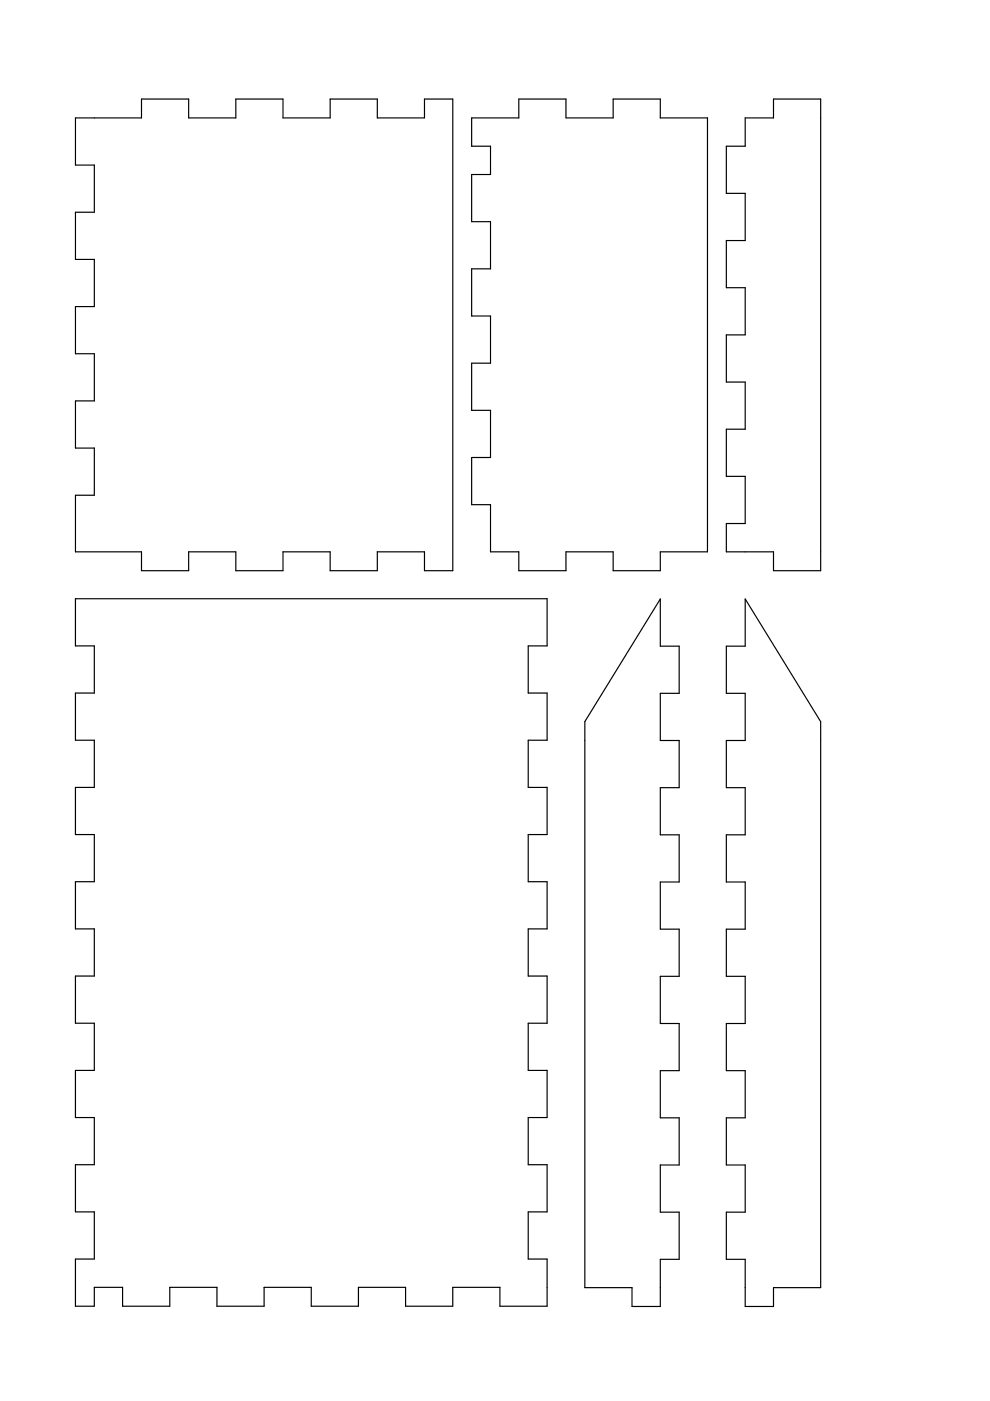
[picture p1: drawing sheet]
<svg xmlns="http://www.w3.org/2000/svg" width="210mm" height="297mm" viewBox="0 0 210 297" stroke-linecap="round" stroke-linejoin="round" font-family="sans-serif">
<path d="M16 25h14v-4h10v4h10v-4h10v4h10v-4h10v4h10v-4h6v100h-6v-4h-10v4h-10v-4h-10v4h-10v-4h-10v4h-10v-4h-14v-12h4v-10h-4v-10h4v-10h-4v-10h4v-10h-4v-10h4v-10h-4zM100 25h10v-4h10v4h10v-4h10v4h10v92h-10v4h-10v-4h-10v4h-10v-4h-6v-10h-4v-10h4v-10h-4v-10h4v-10h-4v-10h4v-10h-4v-10h4v-6h-4zM158 25h6v-4h10v100h-10v-4h-10v-6h4v-10h-4v-10h4v-10h-4v-10h4v-10h-4v-10h4v-10h-4v-10h4zM16 126.9h100v10h-4v10h4v10h-4v10h4v10h-4v10h4v10h-4v10h4v10h-4v10h4v10h-4v10h4v10h-4v10h4v10h-10v-4h-10v4h-10v-4h-10v4h-10v-4h-10v4h-10v-4h-10v4h-10v-4h-6v4h-4v-10h4v-10h-4v-10h4v-10h-4v-10h4v-10h-4v-10h4v-10h-4v-10h4v-10h-4v-10h4v-10h-4v-10h4v-10h-4zM140 127v10h4v10h-4v10h4v10h-4v10h4v10h-4v10h4v10h-4v10h4v10h-4v10h4v10h-4v10h4v10h-4v10h-6v-4h-10v-120zM158 127l16 26v120h-10v4h-6v-10h-4v-10h4v-10h-4v-10h4v-10h-4v-10h4v-10h-4v-10h4v-10h-4v-10h4v-10h-4v-10h4v-10h-4v-10h4z" fill="none" stroke="#000" stroke-width=".25"/>
</svg>
